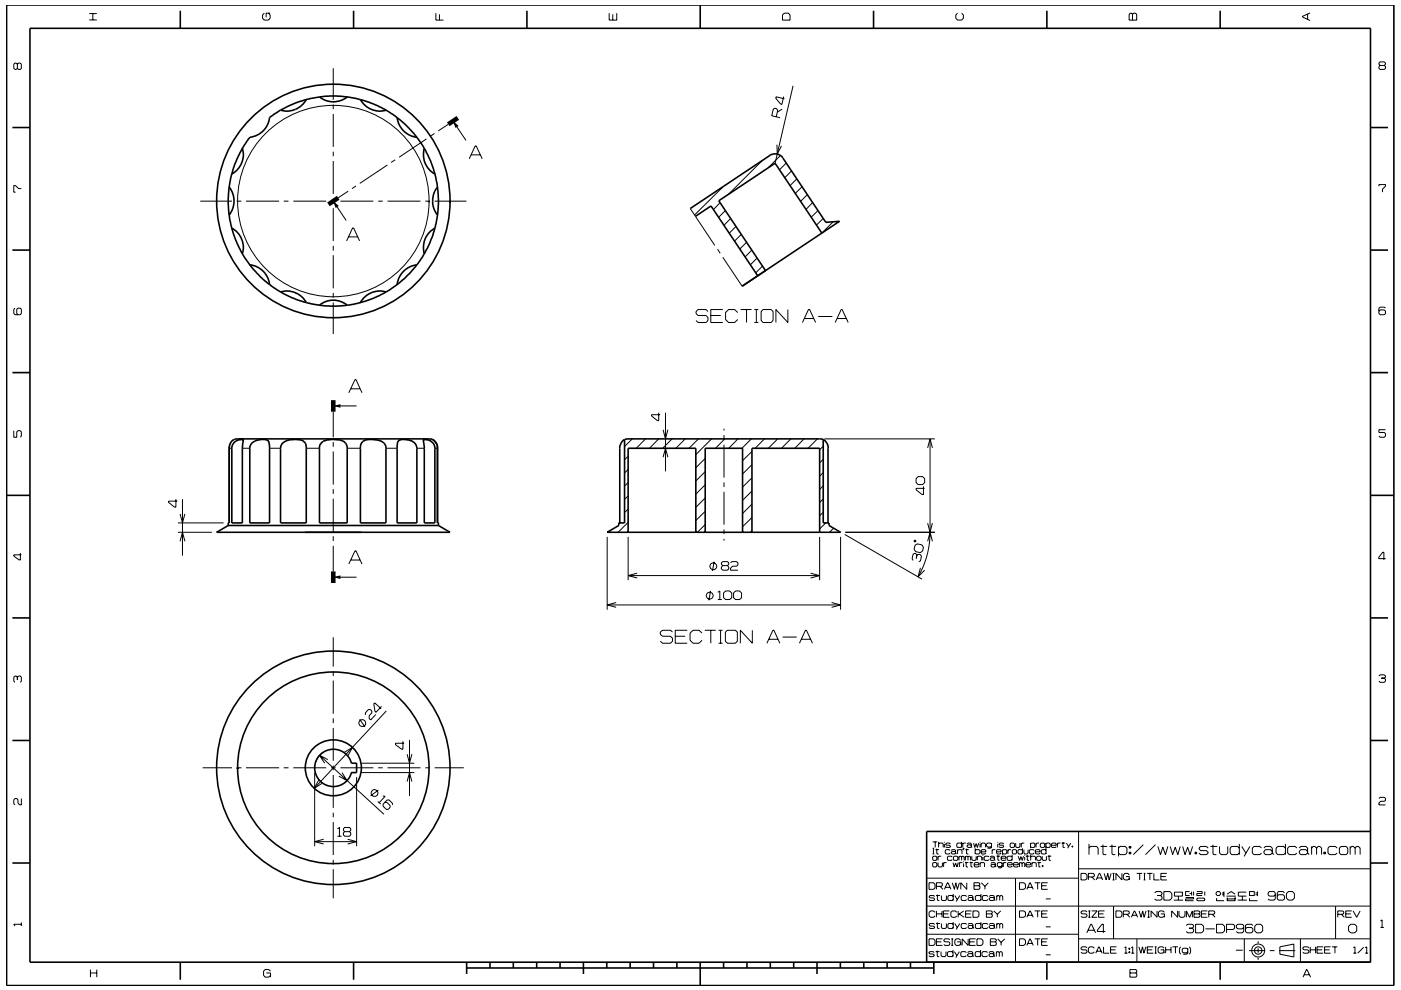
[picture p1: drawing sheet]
<svg xmlns="http://www.w3.org/2000/svg" width="297mm" height="210mm" viewBox="0 0 297 210" stroke-linecap="round" stroke-linejoin="round" font-family="sans-serif">
<g fill="none" stroke="#000" stroke-width=".21">
<path d="M3.7 13.6l-.3-.2h-.2l-.3 .2v.9l.3 .2 .5-.2M3.7 13.6l.2-.2h.4l.2 .2v.9l-.2 .2h-.4l-.2-.2M3.7 13.6v.9M18.9 4.2h1.6M18.9 2.9h1.6M19.7 2.9v1.3M56 2.8l-.3 .4v.7l.3 .4h.9l.4-.4v-.7l-.4-.4M57.3 2.8h-.9v.9M70.7 14.5v6.7M92.4 2.8v1.5h1.6M93.2 3v1.3M129.2 2.8v1.5h1.6v-1.5"/>
<path d="M129.9 3v1.3M166.3 2.8h.8l.4 .4v1.1h-1.6v-1.1zM168.1 18.2l-3.8 16.4M203 2.8l-.4 .4v.7l.4 .4h.9l.4-.4v-.7l-.4-.4M239.6 2.8h.3l.2 .2 .3-.2h.3l.3 .2v1.3h-1.6v-1.3zM240.1 3v1.3M277.2 3v1.1M277.7 2.7l-1.6 .8v.1l1.6 .8M292.6 13.9l-.2-.3v-.2l.2-.3h.9l.2 .3v.2l-.2 .3M292.6 13.9l-.2 .2v.4l.2 .2h.9l.2-.2v-.4l-.2-.2M292.6 13.9h.9M70.7 22.2v.9"/>
<path d="M70.7 24.2v7M70.7 32.2v.9M70.7 34.2v6.9M75.5 39.5l-.9 .5M82.1 35l-5.8 3.9M83.8 33.9l-.9 .6M90.4 29.5l-5.8 3.9M92.1 28.3l-.8 .6M95 26.4l-2.1 1.4M96.1 25.7l2.7 4.1M99.5 33.7l1.3-2.8h.2l1.2 2.8M99.9 32.8h1.9"/>
<path d="M153.2 39.7l-5.9 5.9M161.6 34l-7.2 7.2M164.6 24.8l.3-1.4-.2-.3-.4-.2-.3 .2-.4 1.4 1.8 .5M164.7 30.7l.1 2 .9-1.8M165.5 33l-2.6 2.6M165.8 23.1l-1 .7M166.2 20.5l-.4 1.6h-.3l-1-1.3 .1-.3 1.7 .5M166.7 34.6l-1.4 1.4M167.8 36.3l-1.4 1.4M168.9 37.9l-1.4 1.5M170 39.6l-1.4 1.4M292.4 39.5v-.3h1.3v.3l-.6 .6v.7"/>
<path d="M4.5 40h-.6l-.6-.6h-.4v1.4h.4M42.5 42.7h6.7M50.2 42.7h1M52.2 42.7h7M60.2 42.7h1M62.2 42.7h7M70.2 42.7h1M70.7 42.7l2.7 4.1M70.7 42.2v1M70.7 44.1v7M70.7 52.1v1.1M70.7 54.1v7.1"/>
<path d="M72.2 42.7h7M73.5 51.1l1.3-2.8h.2l1.2 2.8M73.8 40.5l-2.1 1.4M73.9 50.2h1.9M80.2 42.7h.9M82.2 42.7h7M90.2 42.7h1M92.2 42.7h6.7M146.3 44.2l5.3 7.9M152.1 52.9l.6 .8M152.7 43l-1.4 1.4M153.2 54.6l4.1 6.1"/>
<path d="M153.8 44.7l-1.4 1.4M154.9 46.4l-1.4 1.4M156 48l-1.4 1.5M157.2 49.7l-1.5 1.4M158.3 51.4l-1.5 1.4M159.4 53.1l-1.4 1.4M160.5 54.7l-1.4 1.5M161.7 56.4l-1.5 1.5M171.2 41.3l-1.4 1.4M172.3 43l-1.4 1.4M173.4 44.7l-1.4 1.4M174.5 46.3l-1.4 1.4"/>
<path d="M176.7 47l-2.5 2.4M3.2 65.4l-.3 .2v.9l.3 .3h1.1l.2-.3v-.9l-.2-.2h-.5l-.2 .2v.9l.2 .3M70.7 62.1v1.1M70.7 64.2v6.7M150.1 66.1l-.4-.4h-1.7l-.4 .4v.4l.4 .4h1.7l.4 .4v.7l-.4 .4h-1.7l-.4-.4M150.7 66.9h2.1M153.2 65.7h-2.5v2.7h2.5M156.4 66.3l-.7-.6h-1.2l-.7 .6v1.5l.7 .6h1.2l.7-.6M157 65.7h2.3M158.3 65.7v2.7M159.9 65.7h.9M159.9 68.4h.9"/>
<path d="M160.4 65.7v2.7M161.4 66.1l.4-.4h1.7l.4 .4v1.9l-.4 .4h-1.7l-.4-.4zM167 65.7v2.7l-2.5-2.7v2.7M170.1 68.4l1.3-2.7h.3l1.2 2.7M170.6 67.6h1.9M173.5 67.1h3M177.1 68.4l1.2-2.7h.3l1.2 2.7M177.5 67.6h1.9M293.7 65.4l-.2-.3h-.9l-.2 .3v1.1l.2 .3h.9l.2-.3v-.5l-.2-.3h-.9l-.2 .3M2.9 91.3v1.4h.7v-1.1l.2-.3h.5l.2 .3v.9l-.2 .2M48.6 95.1h.5M51.4 95.1h1.6"/>
<path d="M57.1 95.1h2.4M64.9 95.1h2.8M70.7 87.3v5.4M70.7 93.8v1M70.7 95.8v7M70.7 86.1h4.9M73.6 95.1h2.8M74 83.3l1.3-2.8h.2l1.2 2.8M74.4 82.5h1.9M81.8 95.1h2.4M88.4 95.1h1.6M92.2 95.1h.5"/>
<path d="M133.2 99.6l-.8 .7M133.2 96.8l-.8 .7M134.1 93.1l-1.7 1.6M136.9 93.1l-2 2M139.7 93.1l-2 2M139.7 87.5v1.7h-.3l-1.3-1v-.2h1.9M140.6 91.1l.5 2 .5-2M140.6 97l.5-1.9 .5 1.9M141.1 87.5v12.5M142.5 93.1l-2 2M145.3 93.1l-2 2M148.1 93.1l-2 2"/>
<path d="M149.5 97.2l-2 2M150.9 93.1l-3.4 3.3M153.5 90.9v.4M153.5 92.3v1M153.5 94.3v7M153.7 93.1l-2 2M156.5 93.1l-2 2M159.3 93.1l-2 2M159.4 98.5l-2 2M159.4 95.8l-2 1.9M162.1 93.1l-2 2M164.9 93.1l-2 2"/>
<path d="M167.7 93.1l-2 2M170.5 93.1l-2 2M173.3 93.1l-2 2M174.5 97.4l-.7 .8M174.5 94.7l-.7 .7M174.8 93.1h23.4M196.7 95l.5-1.9 .5 1.9M197.2 93.1v19.8M293.7 91.1h-1.3v.6h1.1l.2 .3v.5l-.2 .2h-.9l-.2-.2M4.3 117.3v1.5h-.2l-1.2-.9v-.2h1.6M37.3 105.9v1.7h-.3l-1.3-1.1v-.2h1.9M37.7 112.9h7.2"/>
<path d="M37.7 110.9h9.7M38.2 109l.5 1.9 .5-1.9M38.2 114.8l.5-1.9 .5 1.9M38.7 105.9v11.9M70.7 103.8v1M70.7 105.8v7M70.7 113.7v1.1M70.7 115.8v5.4M74 119.6l1.3-2.8h.2l1.2 2.8M74.4 118.8h1.9M128.7 113.9v15.4M133.2 108l-.8 .7"/>
<path d="M133.2 105.2l-.8 .7M133.2 102.4l-.8 .7M133.2 110.8l-2.1 2.1M133.2 113.9v9.2M149.5 108.5l-2 1.9M149.5 105.6l-2 2M149.5 102.8l-2 2M149.5 100l-2 2M149.5 111.3l-1.6 1.6M151.4 119.1l-.4 2M153.2 120l-.2-.3v-.3l.2-.3h1l.3 .3v.3l-.3 .3M153.2 120l-.2 .3v.4l.2 .2h1l.3-.2v-.4l-.3-.3"/>
<path d="M153.2 120h1M153.5 102.3v1M153.5 104.3v7M153.5 112.3v1M153.5 114.3v.4M154.9 119.4l.3-.3h1l.3 .3v.4l-.3 .3h-.9l-.4 .4v.4h1.6M159.4 112.6l-.3 .3M159.4 109.8l-2 1.9M159.4 106.9l-2 2M159.4 104.1l-2 2M159.4 101.3l-2 2M173.8 113.9v9.2"/>
<path d="M174.5 105.8l-.7 .8M174.5 103l-.7 .8M174.5 100.2l-.7 .8M174.5 108.7l-.7 .7M175.1 110.9l-1.3 1.3M176.7 112l-.8 .9M178.2 113.9v15.4M179.1 113.4l16.4 9.4M193.8 114.6h.3l.1 .2-.3 .1zM194 115.7l.5-.3 .9 .2 .4 .5-.2 .8-.5 .3-1-.2-.3-.5zM194.2 101.5l.4-.4h1l.4 .4v.9l-.4 .4h-1l-.4-.4zM194.4 117.8l-.2-.4-.3-.1-.3 .3-.2 .9 .2 .4"/>
<path d="M194.4 117.8l-.1 .6M194.4 117.8l.3-.2h.5l.2 .4-.2 .9-.4 .3M195.8 103.2v1.7h-.3l-1.3-1v-.3h1.8M196.7 111l.5 1.9 .5-1.9M196.7 114.8l.5-1.9 .5 1.9M197.2 112.9a18.6 18.6 0 0 1-2.6 9.4M198.2 112.9h-19M293.8 118.5h-1.5v-.3l.9-1.1h.2v1.6M70.7 122.4h4.9M70.7 135.2v6.2M128.7 128.3h49.5M130.6 127.8l-1.9 .5 1.9 .5"/>
<path d="M133.2 122.1h40.6M135.1 121.6l-1.9 .5 1.9 .5M142.6 134.1l-.4-.4h-1.7l-.5 .4v.4l.5 .5h1.7l.4 .4v.6l-.4 .4h-1.7l-.5-.4M143.2 135h2.1M145.7 133.7h-2.5v2.7h2.5M148.8 134.3l-.6-.6h-1.3l-.6 .6v1.5l.6 .6h1.3l.6-.6M149.4 133.7h2.4M150.7 125.3l-.4 2M150.7 133.7v2.7M152.2 125.6l.4-.3v1.9M152.2 127.2h.8M152.4 133.7h.8"/>
<path d="M152.4 136.4h.8M152.8 133.7v2.7M153.4 125.8l.4-.5h.9l.4 .5v1l-.4 .4h-.9l-.4-.4zM153.8 134.1l.4-.4h1.7l.4 .4v1.9l-.4 .4h-1.7l-.4-.4zM156 125.3h.8l.4 .5v1l-.4 .4h-.8l-.5-.4v-1zM159.5 133.7v2.7l-2.5-2.7v2.7M162.6 136.4l1.3-2.7h.2l1.3 2.7M163 135.6h1.9M165.9 135.1h3M169.5 136.4l1.3-2.7h.2l1.3 2.7M169.9 135.6h1.9M171.9 121.6l1.9 .5-1.9 .5"/>
<path d="M176.3 127.8l1.9 .5-1.9 .5M195.2 120.4l-.6 1.9 1.4-1.4M3.7 143.6l-.3-.2h-.2l-.3 .2v.9l.3 .2M3.7 143.6l.2-.2h.4l.2 .2v.9l-.2 .2M3.7 143.6v.6M68.5 159.6l-1 1-.7 1.3M70.7 142.4v1M70.7 144.4v7M70.7 152.4v1M70.7 154.4v7M73 159.6l1.7-1.1-.9 1.8M76.1 153.2a.72 .72 0 0 1 .9-.5 .72 .72 0 0 1 .5 .8"/>
<path d="M76.1 153.2h.1M76.1 153.2a.72 .72 0 0 0 .5 .9 .72 .72 0 0 0 .9-.5M76.2 152.6l1.2 1.6M77.5 153.5v.1M79.7 151.5l-1.1 1.2-.3-.3v-.6l.6-.6-.1-.4-.3-.3h-.4l-.6 .7v.4M80.9 149.8l-1.2 1.3-.2-.2-.3-1.6 .3-.2 1.3 1.2M81.9 150.8l-15.3 16.4M85.4 157.2v1.7h-.3l-1.2-1v-.3h1.8M86.3 160l.5 1.9 .5-1.9M86.8 156.9v11.9M292.4 143.4l.2-.3h.9l.2 .3v.2l-.2 .2M292.9 143.8h.6"/>
<path d="M293.5 143.8l.2 .3v.4l-.2 .2h-.9l-.2-.2M4.5 169.4v1.3h-.3l-.4-.4v-.7l-.2-.2h-.4l-.3 .2v.9l.3 .2M43 162.8h6.2M50.2 162.8h1M52.2 162.8h7M60.2 162.8h1M62.2 162.8h7M66.7 163.9v15.6M66.7 178.5h8.9M67.6 165.5l-1 1.7 1.7-1M67.7 160.2l13.7 12.5M68.6 178l-1.9 .5 1.9 .5"/>
<path d="M69.5 161.1l-1.8-.9 1.1 1.7M70.2 162.8h1M70.7 162.4v1M70.7 164.4v7M70.7 172.4v.9M70.7 174.4v6.9M71.5 175.8l.5-.3v1.9M71.5 177.4h.9M72.2 162.8h7M72.5 163.9l1.1 1.7-1.8-1M73.1 176.4l-.3 .2v.5l.3 .3h1l.3-.3v-.5l-.3-.2M73.1 176.4l-.3-.3v-.3l.3-.3h1l.3 .3v.3l-.3 .3"/>
<path d="M73.1 176.4h1M73.7 178l1.9 .5-1.9 .5M75.6 164.8v14.7M76.6 163.9h11.2M76.6 161.9h11.2M80.1 170l.6 .6M80.2 162.8h.9M80.2 167.6l-1.6 1.2M81.2 168.8l.5 .1-1.3 1.4M81.6 170.2h.4l.7 .6v.4l-.4 .5h-.3l-.8-.7v-.4l.9-.9h.4l.7 .6v.4M82.2 162.8h7M86.3 165.8l.5-1.9 .5 1.9"/>
<path d="M90.2 162.8h1M92.2 162.8h6.1M197.7 178.6h1M197.7 179.9h.4M197.9 179.9v1.2M198.3 178.6v1.1M198.6 180v1.1h.4M199 179l.2-.2h.6l.2 .2v.7M199 178.6v1.1M200.2 178.6v.1M200.2 179v.7M201.5 179l-.2-.2h-.6l-.2 .3 .2 .2h.6l.2 .3-.2 .1h-.6l-.2-.1"/>
<path d="M203.9 179l-.2-.2h-.7l-.1 .2v.6l.1 .1h.7l.2-.1M203.9 178.6v1.1M204.1 178.8v.9M204.2 179.9h.2l-.2 .4zM204.3 179.9l-.1 .4M204.8 178.8h-.5l-.2 .2M204.9 180v1.1h.4M205 179l.2-.2h.6l.2 .2v.6M206 179.4l-.2-.2h-.6l-.2 .2 .2 .3h.6l.2-.1M206 179.6l.1 .1M206.4 178.8l.3 .9 .3-.8 .2 .8 .3-.9M206.8 179.9v1.2"/>
<path d="M207.8 178.6v.1M207.8 179v.7M208 179l.2-.2h.5l.3 .2v.7M208 178.8v.9M210.2 179l-.2-.2h-.6l-.2 .2v.4l.2 .3h.6l.2-.3M210.2 178.8v.9l-.2 .2h-.6M211.5 178.6v.1M211.5 179v.7M212.8 179l-.2-.2h-.6l-.2 .3 .2 .2h.6l.2 .3-.2 .1h-.6l-.2-.1M214.3 178.8h.6l.2 .2v.6l-.2 .1h-.6l-.1-.1v-.6zM215.3 178.8v.8l.2 .1h.6l.1-.1v-.8M216.5 178.8v.9"/>
<path d="M216.8 179.9v1.2M217.2 178.8h-.5l-.2 .2M218.5 179l.2-.2h.5l.2 .2v.6l-.2 .1h-.5l-.2-.1M218.5 178.8v1.1M219.7 178.8v.9M220.3 178.8h-.5l-.1 .2M220.6 179l.2-.2h.5l.2 .2v.6l-.2 .1h-.5l-.2-.1zM221.7 179l.3-.2h.5l.2 .2v.6l-.2 .1h-.5l-.3-.1M221.7 178.8v1.1M221.8 179.9v1.2M222.9 179.3h1l-.1-.5h-.7l-.2 .2v.6l.2 .1h.7l.1-.1M224.2 178.8v.9"/>
<path d="M224.8 178.8h-.4l-.2 .2M225.1 178.8h.7M225.4 178.6v1.1h.4M226.1 178.8l.5 .8M227 178.8l-.6 1.1M227.3 179.4h.2v.3h-.2zM227.4 179.4v.3M228.7 176.4v27.7M230.9 179.9l.3-.4h1.3l.3 .4v1.4M230.9 179v2.3M233.3 179.5h1.4M233.8 179.2v1.9l.2 .2h.6"/>
<path d="M235.2 179.5h1.4M235.8 179.2v1.9l.2 .2h.5M237.1 179.9l.4-.4h1l.4 .4v1l-.4 .4h-1l-.4-.4M237.1 179.5v2.1M239.4 179.5h.4v.4h-.4zM239.6 179.5v.4M242.4 179.2l-2.1 2.1M245 179.2l-2.1 2.1M245.5 179.5l.5 1.8 .5-1.6 .6 1.6 .5-1.8M248.1 179.5l.5 1.8 .6-1.6 .5 1.6 .5-1.8M250.7 179.5l.5 1.8 .6-1.6 .5 1.6 .6-1.8M256.2 179.9l-.4-.4h-1.2l-.4 .4 .4 .5h1.2l.4 .5-.4 .4h-1.2l-.4-.4"/>
<path d="M256.6 179.5h1.5M257.2 179.2v1.9l.1 .2h.6M258.6 179.5v1.4l.3 .4h1.1l.3-.4v-1.4M262.8 179.9l-.4-.4h-1.2l-.4 .4v1l.4 .4h1.2l.4-.4M262.8 179v2.3M263.3 179.5l.9 1.4M265 179.5l-1.2 2.1M267.5 179.9l-.4-.4h-1.2l-.4 .4v1l.4 .4h1.2l.4-.4M268 179.9l.3-.4h1.1l.3 .4v1M272.5 179.9l-.3-.4h-1.3l-.3 .4v1l.3 .4h1.3l.3-.4M272.5 179v2.3M274.9 179.9l-.3-.4h-1.2l-.4 .4v1l.4 .4h1.2l.3-.4"/>
<path d="M275.5 179.9l.3-.4h1.1l.3 .4v1M278.1 179.9l.3-.4h.4l.3 .4M278.1 179.5v1.8M279.1 179.9l.4-.4h.3l.4 .4v1.4M279.1 179.9v1.4M283.5 179.9l-.4-.4h-1.2l-.3 .4v1l.3 .4h1.2l.4-.4M284 179.9l.3-.4h1.1l.3 .4v1l-.3 .4h-1.1l-.3-.4zM286.3 179.9l.3-.4h.3l.4 .4M286.3 179.5v1.8M287.3 179.9l.4-.4h.3l.4 .4v1.4M287.3 179.9v1.4M292.4 169.4l.2-.3h.9l.2 .3v.3l-.2 .3h-.8l-.3 .3v.4h1.3"/>
<path d="M4.5 195.7v.7M4.5 196h-1.6l.3 .4M70.7 182.4v1M70.7 184.4v6.1M196.5 198.2h32.2M196.5 192.2h94.1M196.6 186.3h32.1M197 199.1h.9l.3 .4v.7l-.3 .3h-.9zM197 187.2h.9l.3 .4v.7l-.3 .3h-.9zM197.7 181.1h.4M197.7 181.8l.2-.2h.6l.1 .2v.5l-.1 .2h-.6l-.2-.2zM197.7 183.1l.2-.1h.6l.1 .1v.6l-.1 .2h-.6l-.2-.2z"/>
<path d="M198.2 190.2l-.2-.3h-.8l-.2 .3 .2 .3h.8l.2 .3-.2 .2h-.8l-.2-.2M198.2 196.1l-.2-.2h-.8l-.2 .2 .2 .3h.8l.2 .2-.2 .3h-.8l-.2-.2M198.2 193.5l-.2-.3h-.7l-.3 .3v.8l.3 .3h.7l.2-.3M198.3 180.2h.8M198.5 189.9h.8M198.5 195.9h.8M198.5 188h1.1l.2-.2v-.4l-.2-.2h-1.1v1.4M198.5 199.8h1.1M198.5 193.2v1.4M198.5 193.8h1.2M198.7 189.7v1.2l.5 .1M198.7 195.7v1.1l.5 .1"/>
<path d="M198.9 183v.7l.2 .2h.5l.2-.2v-.7M198.9 181.6v.9M199.3 188l.6 .6M199.6 181.6h-.5l-.2 .2M199.6 189.9v.9l.2 .2h.6l.3-.2v-.9M199.6 195.9v.8l.2 .2h.6l.3-.2v-.8M199.7 193.2v1.4M199.8 199.1h-1.3v1.4h1.3M200 193.8h1.1M200.1 183v.9M200.2 188.6l.7-1.4h.1l.6 1.4M200.4 188.2h1"/>
<path d="M200.7 183h-.5l-.1 .1M201.3 193.2h-1.3v1.4h1.3M201.4 199.3l-.2-.2h-.9l-.2 .5 .2 .2h.9l.2 .2v.3l-.2 .2h-.9l-.2-.2M201.4 180.4l-.1-.2h-.7l-.2 .2v.5l.2 .2h.7l.1-.2M201.7 180.4l.2-.2h.5l.2 .2v.5M201.7 199.1h.4M201.9 199.1v1.4M201.9 187.2l.5 1.4 .2-1.4 .4 1.4 .4-1.4M201.9 181.8l-.2-.2h-.7l-.1 .2v.5l.1 .2h.7l.2-.2M202.1 183l.2 .9 .3-.9 .3 .9 .3-.9M202.1 190.2l-.2-.3h-.7l-.2 .3v.6l.2 .2h.7l.2-.2M202.1 196.1l-.2-.2h-.7l-.2 .2v.6l.2 .2h.7l.2-.2"/>
<path d="M202.1 189.6v1.4M202.1 195.6v1.3M202.1 181.8l.2-.2h.6l.2 .2v.5l-.2 .2h-.6l-.2-.2zM202.4 189.9l.5 .9M202.4 195.9l.5 .8M202.6 180.8l-.2-.2h-.5l-.2 .2 .2 .3h.5l.2-.2M202.6 180.9l.2 .2M202.9 193.5l-.3-.3h-.7l-.3 .3v.8l.3 .3h.7l.3-.3M202.9 199.8h.8v.7M203 180.4l.2-.2h.6l.2 .2v.7M203 180.2v.9M203.2 193.2v1.4"/>
<path d="M203.3 181.8l.2-.2 .4 .2M203.3 181.6v.9M203.4 193.8l1 .8M203.4 183v.9M203.5 189.9l-.8 1.3M203.5 195.9l-.8 1.2M203.7 199.5l-.3-.4h-.7l-.3 .4v.7l.3 .3h.7l.3-.3M203.9 181.8v.7M203.9 181.8l.1-.2 .4 .2v.7M204 183h-.4l-.2 .1M204.3 182.7v.2M204.3 183.1v.8"/>
<path d="M204.3 193.2l-1.1 .8M204.6 183h.7M204.7 180.2h.7M204.7 181.6v.9M204.7 181.8l.1-.2 .4 .2M204.7 193.8h1.1M204.8 182.8v1l.4 .1M204.9 190.2l-.2-.3h-.7l-.2 .3v.6l.2 .2h.7l.2-.2M204.9 196.1l-.2-.2h-.7l-.2 .2v.6l.2 .2h.7l.2-.2M205 187.2v1.4l-1.3-1.4v1.4M205.2 190.2l.2-.3h.7l.2 .3v.6M205.2 196.1l.2-.2h.7l.2 .2v.6"/>
<path d="M205.2 181.8v.7M205.2 181.8l.2-.2 .4 .2v.7M205.3 199.1v1.4l-1.3-1.4v1.4M205.6 183h.7M205.6 199.8h1M205.9 182.8v1l.3 .1M206 193.2h-1.3v1.4h1.3M206 181.6v.7l.2 .2h.6l.2-.2v-.7M206.3 193.2h1l.3 .3v.8l-.3 .3h-1zM206.3 190.6l-.2-.2h-.7l-.2 .2 .2 .4h.7l.2-.2M206.3 196.5l-.2-.2h-.7l-.2 .2 .2 .4h.7l.2-.2M206.3 190.8l.2 .2"/>
<path d="M206.3 196.7l.2 .2M206.5 187.2h1.1l.2 .2-.2 .5 .2 .2v.3l-.2 .2h-1.1zM206.5 187.9h1.1M206.5 183.4h1.1l-.2-.4h-.7l-.2 .1v.6l.2 .2h.7l.2-.2M206.8 180.4l.1-.2h.7l.2 .2v.5l-.2 .2h-.7l-.1-.2M206.8 199.1h-1.2v1.4h1.2M207.1 199.1h1l.3 .4v.7l-.3 .3h-1zM207.2 181.8l.2-.2h.5l.2 .2v.7M207.2 181.6v.9M207.8 183.1l.2-.1h.6l.1 .1v.8M207.8 183v.9M208 190.2l-.2-.3h-.8l-.2 .3v.6l.2 .2h.8l.2-.2"/>
<path d="M208 196.1l-.2-.2h-.8l-.2 .2v.6l.2 .2h.8l.2-.2M208 189.6v1.4M208 195.6v1.3M208 180.7h1v-.3l-.2-.2h-.6l-.2 .2v.5l.2 .2h.6l.2-.2M208.1 187.2l.7 .8M208.4 181.3v.2M208.4 181.8v.7M208.8 188v.6M209.1 193.2h1.1l.2 .2-.2 .4 .2 .2v.3l-.2 .3h-1.1zM209.1 193.8h1.1M209.5 190.2l-.3-.3h-.7l-.2 .3v.6l.2 .2h.7l.3-.2M209.5 196.1l-.3-.2h-.7l-.2 .2v.6l.2 .2h.7l.3-.2"/>
<path d="M209.5 187.2l-.7 .8M209.7 181.8l-.2-.2h-.7l-.1 .2v.5l.1 .2h.7l.2-.2M209.7 190.2l.3-.3h.6l.2 .3v.6M209.7 196.1l.3-.2h.6l.2 .2v.6M209.9 181.8l.2-.2h.5l.3 .2v.5M210 199.1h1l.2 .2-.2 .5 .2 .2v.3l-.2 .2h-1zM210 199.8h1M210.1 183.1l.2-.1h.5l.2 .1v.6M210.4 180.2v.9M210.7 193.2l.8 .7M210.8 190.6l-.2-.2h-.6l-.3 .2v.2l.3 .2h.6l.2-.2M210.8 196.5l-.2-.2h-.6l-.3 .2v.2l.3 .2h.6l.2-.2"/>
<path d="M210.8 190.8l.2 .2M210.8 196.7l.2 .2M210.9 182.2l-.3-.3h-.5l-.2 .3 .2 .3h.5l.3-.2M210.9 182.3l.1 .2M211 183.5l-.2-.2h-.5l-.2 .2 .2 .4h.5l.2-.2M211 183.7l.2 .2M211 180.2h-.4l-.2 .2M211.3 181.6h.7M211.3 180.7h1l-.2-.5h-.6l-.2 .2v.5l.2 .2h.6l.2-.2M211.3 190.2l.2-.3 .5 .3M211.3 189.9v1.1M211.3 195.9v1"/>
<path d="M211.3 196.1l.2-.2 .5 .2M211.5 193.9v.7M211.5 199.1l.8 .8M211.6 181.4v1l.3 .1M212 190.2l.2-.3 .4 .3v.8M212 190.2v.8M212 196.1v.8M212 196.1l.2-.2 .4 .2v.8M212.2 193.2l-.7 .7M212.3 182h1v-.2l-.2-.2h-.6l-.2 .2v.5l.2 .2h.6l.2-.2M212.3 199.9v.6M212.5 183.1l-.2-.1h-.7l-.2 .1v.5l.2 .2h.7l.2-.2"/>
<path d="M212.5 183v.9l-.2 .2h-.7M212.6 180.4l.1-.2h.6l.1 .2v.5l-.1 .2h-.6l-.1-.2M212.6 180.2v1.1M212.7 183v.9M213 199.1l-.7 .8M213.4 183h-.5l-.2 .1M213.6 183.4h1l-.1-.4h-.7l-.2 .1v.6l.2 .2h.7l.1-.2M213.7 180.2v.9M214.4 180.2h-.5l-.2 .2M214.6 181.8l-.2-.2h-.7l-.2 .2v.5l.2 .2h.7l.2-.2M214.6 181.3v1.2M214.6 180.4l.2-.2h.5l.2 .2v.5l-.2 .2h-.5l-.2-.2z"/>
<path d="M214.9 183.4h1l-.2-.4h-.6l-.2 .1v.6l.2 .2h.6l.2-.2M215.3 186.3v17.8M215.9 181.6l.3 .9 .2-.8 .3 .8 .3-.9M216.2 183v.9M216.2 183.1l.2-.1 .3 .1M216.2 199.1h.9l.3 .4v.7l-.3 .3h-.9zM216.2 187.2h.9l.3 .4v.7l-.3 .3h-.9zM216.2 193.2h.9l.3 .3v.8l-.3 .3h-.9zM216.7 183.1l.2-.1 .4 .1v.8M216.7 183.1v.8M216.8 180.4l-.2-.2h-.6l-.2 .2v.5l.2 .2h.6l.2-.2M217.1 180.2v.7l.2 .2h.5l.2-.2v-.7"/>
<path d="M217.3 181.3v.2M217.3 181.8v.7M217.5 183.4h1l-.1-.4h-.7l-.2 .1v.6l.2 .2h.7l.1-.2M217.5 181.6h.8M217.7 194.6l.7-1.4 .7 1.4M217.7 188.6l.7-1.4 .7 1.4M217.8 181.4v1l.4 .1M217.9 194.1h1M217.9 188.2h1M218.5 181.8l.2-.2h.6l.2 .2v.7M218.5 181.3v1.2M218.8 183.1l.2-.1h.5l.2 .1v.8"/>
<path d="M218.8 183v.9M219.2 180.4l-.1-.2h-.7l-.2 .2v.5l.2 .2h.7l.1-.2M219.4 199.1h1.2M219.4 193.2h1.2M219.4 187.2h1.2M219.5 180.7h1l-.2-.5h-.6l-.2 .2v.5l.2 .2h.6l.2-.2M219.8 181.8l.2-.2h.5l.2 .2v.5l-.2 .2h-.5l-.2-.2zM220 183h.7M220 187.2v1.4M220 193.2v1.4M220 199.1v1.4M220.3 182.8v1l.3 .1"/>
<path d="M220.8 199.8h1.1M220.8 193.8h1.1M220.8 187.9h1.1M221 183.6h.1v.2h-.1zM221 181.6v.7l.1 .2h.6l.2-.2v-.7M221.1 183.6v.2M221.7 196.6h1.1M221.7 190.7h1.1M221.8 180.4l-.2-.2h-.6l-.2 .2v.5l.2 .2h.6l.2-.2M222.1 199.1h-1.3v1.4h1.3M222.1 187.2h-1.3v1.4h1.3M222.1 193.2h-1.3v1.4h1.3"/>
<path d="M222.1 181.6h.8M222.4 181.4v1l.4 .1M228.7 199.1h61.9M228.7 184.3h61.9M229.2 185.2h.9l.4 .4v.7l-.4 .3h-.9zM230.4 197.9l.9-1.9h.1l.9 1.9M230.5 193.4l-.2-.2h-.9l-.2 .2 .2 .4h.9l.2 .2v.3l-.2 .3h-.9l-.2-.3M230.7 197.3h1.3M230.8 186h1l.2-.2v-.3l-.2-.3h-1v1.4M230.8 193.2h.4M230.8 194.6h.4M231 193.2v1.4"/>
<path d="M231.5 186l.6 .6M231.5 193.2h1.1l-1.1 1.4h1.1M232.4 186.6l.6-1.4h.2l.6 1.4M232.6 186.2h1M232.9 193.8h1.1M234.1 185.2l.4 1.4 .4-1.4 .3 1.4 .4-1.4M234.2 193.2h-1.3v1.4h1.3M234.4 197.6h-1.7v-.3l.9-1.3h.3v1.9M235.9 185.2h.4M235.9 186.6h.4M236.1 185.2v1.4M236.1 192.2v6.9"/>
<path d="M236.6 193.2h1l.3 .3v.8l-.3 .3h-1zM237.9 185.2v1.4l-1.3-1.4v1.4M238.2 193.9h1l.2-.2v-.3l-.2-.2h-1v1.4M238.7 185.9h.7v.7M238.9 193.9l.7 .7M239.4 180.8h.4v.3h-.4zM239.4 185.6l-.3-.4h-.6l-.3 .4v.7l.3 .3h.6l.3-.3M239.6 180.8v.3M239.9 194.6l.6-1.4 .7 1.4M240.1 194.1h.9M241 185.2h1.1M241 199.1v5"/>
<path d="M241.5 193.2l.4 1.4 .4-1.4 .3 1.4 .4-1.4M241.6 185.2v1.4M242.5 185.2h.4M242.5 186.6h.4M242.7 185.2v1.4M243.2 185.2h1.1M243.3 193.2h.5M243.3 194.6h.5M243.5 193.2v1.4M243.8 185.2v1.4M244.6 185.2v1.4h1.2M244.8 189.4l.3-.3h1l.3 .3v.2l-.3 .3"/>
<path d="M245.3 193.2v1.4l-1.2-1.4v1.4M245.4 189.9h.7M246.1 189.9l.3 .3v.5l-.3 .2h-1l-.3-.2M246.1 193.8h.8v.8M246.1 185.9h1.1M246.8 189.1h1.2l.5 .4v1l-.5 .4h-1.2zM246.9 193.5l-.4-.3h-.6l-.3 .3v.8l.3 .3h.6l.4-.3M247.4 185.2h-1.3v1.4h1.3M248.9 190.9h1.9M249 189.2h1.7v.9h-1.7zM249.7 193.2v1.4l-1.3-1.4v1.4M249.8 190.1v.8"/>
<path d="M250 193.2v1.1l.3 .3h.6l.3-.3v-1.1M251.4 190.4h1.7v.3h-1.7v.3h1.7M251.5 196.3l.3-.3h1l.3 .3v.3l-.3 .3M251.5 194.6v-1.4l.7 1.4 .6-1.4v1.4M252.1 196.9h.7M252.2 189.1h-.8v.8h.8M252.2 189.5h.4M252.6 189.1v.8M252.8 196.9l.3 .2v.5l-.3 .3h-1l-.3-.3M253.1 189.1v.8M253.1 193.2h1.1l.2 .2-.2 .4 .2 .3v.2l-.2 .3h-1.1zM253.1 193.8h1.1"/>
<path d="M253.4 180.8h.3v.3h-.3zM253.5 196h1.3l.4 .5v.9l-.4 .5h-1.3zM253.5 180.8v.3M253.7 189.1h1.2v.4h-1.2v.4h1.2M253.7 190.7l.2-.2h1.4l.1 .4-.1 .1h-1.4zM254.7 193.8h1.1M255.4 189.1v.8M255.6 197h2M256 193.2h-1.3v1.4h1.3M256.3 193.9h1l.3-.2v-.3l-.3-.2h-1v1.4M257 193.9l.6 .7M257.9 196h1.3l.4 .5v.9l-.4 .5h-1.3z"/>
<path d="M257.9 190.5v.5h1.6M258.1 189.1h.4l.3 .3v.2l-.3 .3h-.4l-.3-.3zM259.1 189.4h.4M259.1 189.8h.4M259.5 189.1v1.1M260.1 197.1h1.4l.2-.2v-.6l-.2-.3h-1.4v1.9M260.1 190.1h1.9M260.2 190.7h1.7M260.2 190.4v.6h1.7v-.6M260.2 189.6l.8-.5 .9 .5M262.4 190.9h2M263.4 190.1v.8"/>
<path d="M263.7 196.7l-.3 .3h-1l-.3-.3v-.4l.3-.3h1l.3 .3v1.3l-.3 .3h-1l-.3-.3M263.8 199.1v5M264.2 189.2h-1.6v.9h1.6M264.9 189.1h1v.8h-1zM264.9 190.5v.5h1.7M265.6 196.3l-.3-.3h-.9l-.3 .3v1.3l.3 .3h.9l.3-.3v-.6l-.3-.3h-.9l-.3 .3M266 196.5l.4-.5h.9l.4 .5v.9l-.4 .5h-.9l-.4-.5zM266.2 189.4h.4M266.2 189.8h.4M266.6 189.1v1M266.7 199.6v.5M269.7 180.6l-.3-.4h-1.1l-.3 .4v.3l.3 .4h1.1l.3-.4"/>
<path d="M269.7 180.9l.4 .4M270.4 189.8l-.3 .3h-1l-.2-.3v-.4l.2-.3h1l.3 .3v1.3l-.3 .2h-1l-.2-.2M272.3 189.4l-.2-.3h-1l-.3 .3v1.3l.3 .2h1l.2-.2v-.6l-.2-.3h-1l-.3 .3M273.2 189.1h.8l.4 .4v1l-.4 .4h-.8l-.4-.4v-1zM275.7 199.1v5M277.2 180.6l-.3-.4h-1.1l-.3 .4v.3l.3 .4h1.1l.3-.4M277.2 180.9l.4 .4M280.7 180.8h.3v.3h-.3zM280.9 180.8v.3M283.2 192.2v6.9M283.6 193.9h1.1l.2-.2v-.3l-.2-.2h-1.1v1.4M284.4 193.9l.6 .7"/>
<path d="M285.3 193.8h1.1M285.9 196.5l.5-.5h.8l.5 .5v.9l-.5 .5h-.8l-.5-.5zM286.6 193.2h-1.3v1.4h1.3M286.9 193.2l.8 1.4 .7-1.4M292.7 195.4l.3-.3v1.6M292.7 196.7h.7M19.2 206.4h1.3M19.2 205.7v1.6M20.5 205.7v1.6M56.5 206.4h.9v.9M57.4 206l-.4-.4h-.8l-.3 .4v.9l.3 .4h.8l.4-.4M198.1 202l-.2-.2h-.8l-.2 .2 .2 .3h.8l.2 .3-.2 .3h-.8l-.2-.2"/>
<path d="M198.4 201.8h.8M198.7 201.6v1.2l.4 .1M199.5 201.8v.9l.2 .2h.7l.2-.2v-.9M201.7 200.5h.4M202.1 202l-.3-.2h-.7l-.2 .2v.7l.2 .2h.7l.3-.2M202.1 201.5v1.4M202.3 201.8l.6 .9M203.4 201.8l-.8 1.3M204.9 202l-.3-.2h-.7l-.2 .2v.7l.2 .2h.7l.3-.2M205.1 202.1l.3-.3h.6l.2 .3v.6M206.2 202.5l-.2-.2h-.6l-.3 .2v.2l.3 .2h.6l.2-.2M206.2 202.7l.3 .2"/>
<path d="M207.9 202.1l-.2-.3h-.7l-.2 .3v.6l.2 .2h.7l.2-.2M207.9 201.5v1.4M209.4 202.1l-.2-.3h-.8l-.2 .3v.6l.2 .2h.8l.2-.2M209.7 202.1l.2-.3h.6l.2 .3v.6M210.7 202.5l-.2-.2h-.6l-.2 .2 .2 .4h.6l.2-.2M210.7 202.7l.2 .2M211.2 201.8v1.1M211.2 202.1l.2-.3 .5 .3M211.9 202.1l.2-.3 .4 .3v.8M211.9 202.1v.8M217.7 200.5l.7-1.4 .7 1.4M217.9 200.1h1"/>
<path d="M221.7 202.5h1.1M230.5 201l-.2-.2h-.9l-.2 .4 .2 .3h.9l.2 .2v.3l-.2 .2h-.9l-.2-.2M232 201.1l-.3-.3h-.6l-.3 .3v.8l.3 .3h.6l.3-.3M232.3 202.2l.7-1.4 .7 1.4M232.5 201.8h1M234 200.8v1.4h1.2M235.5 201.5h1M236.7 200.8h-1.2v1.4h1.2M238.4 202.2h.7M238.4 201l.3-.2v1.4M239.3 201.1h.3v.2h-.3zM239.3 201.9h.3v.2h-.3z"/>
<path d="M239.4 201.1v.2M239.4 201.9v.2M239.6 205.6h1.2l.2 .3-.2 .5 .2 .2v.4l-.2 .3h-1.2zM239.6 206.4h1.2M239.9 202.2h.6M239.9 201l.3-.2v1.4M241.5 200.8l.4 1.4 .3-1.4 .3 1.4 .4-1.4M243.2 201.5h1.1M244.5 200.8h-1.3v1.4h1.3M244.8 200.8h.4M244.8 202.2h.4M245 200.8v1.4"/>
<path d="M246.1 201.5h.7v.7M246.8 201.1l-.3-.3h-.6l-.4 .3v.8l.4 .3h.6l.3-.3M247.1 201.5h1.2M247.1 200.8v1.4M248.3 200.8v1.4M248.6 200.8h1.2M249.2 200.8v1.4M250.4 200.8a1.09 1.09 0 0 0 0 1.6M251.8 201.3l-.2-.2h-.7l-.2 .2v.6l.2 .2h.7l.2-.2M251.8 201.1v1.1l-.2 .2h-.7M252.1 200.8a1.1 1.1 0 0 1 0 1.6M262 201.5h1.5"/>
<path d="M264.8 201.6h3.4M266.7 201.1v1M266.7 203.1v.5M269.2 201.6h1M271.2 201.6h3.4M274.3 203l-2.9-.6v-1.6l2.9-.6v2.8M276.3 207.3l.7-1.6h.1l.8 1.6M276.5 206.8h1.1M277.5 201l-.2-.2h-.9l-.2 .4 .2 .3h.9l.2 .2v.3l-.2 .2h-.9l-.2-.2M277.8 201.5h1.1M277.8 200.8v1.4M278.9 200.8v1.4"/>
<path d="M279.2 201.5h1.1M280.5 200.8h-1.3v1.4h1.3M280.8 201.5h1.1M282.1 200.8h-1.3v1.4h1.3M282.4 200.8h1.1M283 200.8v1.4M286.9 202.2h.7M286.9 201l.4-.2v1.4M289.1 200.9l-1.2 1.3M289.4 202.2h.7M289.4 201l.4-.2v1.4"/>
<circle cx="70.7" cy="42.6" r="20.3"/>
<circle cx="150.5" cy="126.3" r=".73"/>
<circle cx="151.2" cy="120.1" r=".73"/>
<circle cx="79.4" cy="168.2" r=".74"/>
<circle cx="266.8" cy="201.6" r="1.38"/>
<circle cx="266.8" cy="201.6" r=".79"/>
</g>
<g fill="none" stroke="#000" stroke-width=".34">
<path d="M1.4 1.1h294.1v207.9h-294.1zM6.4 6h284.2v198.1h-284.3zM38.2 2.3v3.7M75 2.3v3.7M111.7 2.3v3.7M148.5 1.1v4.9M185.2 2.3v3.7M222 2.3v3.7M258.7 2.3v3.7M2.6 27h3.7M48.6 39.7l-.2 3 .2 2.9M48.6 39.7a4.8 4.8 0 0 1 0 5.9"/>
<path d="M49.1 36.9l-.5 2.8M51.4 31.5a4.7 4.7 0 0 1-2.3 5.4M62.6 23.2a4.3 4.3 0 0 1-3.1 .2M64.9 21.1l-2.3 .8-1.9 .8-3.5 2.2a4.8 4.8 0 0 1-4.2 4.2l-1.2 1.7-1.3 2.4-1.4 3.7M64.9 21.1l-.9 1.2-1.3 .9M67.7 20.6l-2.8 .5M67.7 20.6l2.2-.2 3.7 .2M67.7 20.6l1.4 .7 1.5 .3M70.6 21.6h.1M73.6 20.6l2.8 .5M73.6 20.6l-1.4 .7-1.5 .3M76.4 21.1a4.7 4.7 0 0 0 5.5 2.3"/>
<path d="M76.4 21.1l3.7 1.3 1.6 .8 2.5 1.7M84.2 24.9l1.7 1.4 2.5 2.8a4.8 4.8 0 0 1-4.2-4.2zM88.4 29.1l1 1.5 1.2 2.1 .7 1.4 .9 2.8M90 31.5a4.7 4.7 0 0 0 2.2 5.4M92.2 36.9l.5 2.8M92.7 39.7a4.8 4.8 0 0 0 0 5.9M92.8 39.7l.2 2.4-.2 3.5M163.2 32.9a2.09 2.09 0 0 1 2.8 .6l9.1 13.7 2.9-.3-20.6 13.8M163.2 33l-16.9 11.2M290.6 27h3.7M2.6 53h3.7M48.6 45.6l.5 2.8"/>
<path d="M49.1 48.4l.8 2.4 .8 1.8 1.2 2.1 1.1 1.5M49.1 48.4a4.7 4.7 0 0 1 2.3 5.4M53 56.2l2.1 2.4 2 1.8M53 56.2a4.7 4.7 0 0 1 4.1 4.2M85.6 57.5a4.7 4.7 0 0 1 2.8-1.3l-2.5 2.7-1.7 1.5a4.7 4.7 0 0 1 1.4-2.9zM92.2 48.4l-.6 2.1-.9 2-1.2 2.1-1.1 1.6M92.8 45.6l-.4 2.1a1.36 1.36 0 0 1-1 1.3 4.7 4.7 0 0 0-1.4 4.8M147.5 45.9l3.2-2.2 10 14.8M174.2 49.4l-9.9-14.8-11.9 8 9.9 14.8M290.6 53h3.7M2.6 79h3.7M57.2 60.4l2.3 1.5 1.8 1 3.6 1.3"/>
<path d="M59.5 61.9a4.4 4.4 0 0 1 3.1 .2M62.6 62.1l1.4 .9 .9 1.2M64.9 64.2l2.8 .5M67.7 64.7l2.3 .2 3.6-.2M70.7 63.7h.1M70.7 63.7l-1.6 .2-1.4 .8M70.8 63.7l1.5 .3 1.3 .7M76.4 64.2l-2.8 .5M81.9 61.9a4.7 4.7 0 0 0-5.5 2.3M84.2 60.4l-1.5 1-2.3 1.3-4 1.5M290.6 79h3.7M48.6 94.8v16.1h-.2v.6"/>
<path d="M48.7 94.5l-.1 .1M48.9 94l-.1 .2M48.9 94l-.3 1M49.4 93.3l-.2 .2M49.6 93.2l-.7 .8M49.7 93.2l.7-.1h40.6l.9 .2M49.7 93.8l.7-.4 .8-.2a.31 .31 0 0 1 .3 .1 .31 .31 0 0 1 .1 .4l-.2 1.1v16.1h-2.3v-16l.2-.6zM53.5 93.9a3.6 3.6 0 0 1 3.4-.4l.2 1.1v16.3h-4.1v-15.8l.1-.6zM60 93.9a4.4 4.4 0 0 1 4.5-.2 1.6 1.6 0 0 1 .4 1.4v15.8h-5.4v-15.8v-.4zM68.2 93.8a5 5 0 0 1 4.9 0l.5 1v16.1h-5.9v-16.1zM76.9 93.6a4.6 4.6 0 0 1 4.5 .4l.4 .8v16.1h-5.4v-16.1l.1-.5zM88.4 95.1a2.35 2.35 0 0 0-2.7-1.9h-.1a1.12 1.12 0 0 0-1.4 1.4v16.3"/>
<path d="M88.4 95.1v15.8h-4.2M91.9 93.3a1.96 1.96 0 0 1 .8 1.8M91.9 93.3a2.01 2.01 0 0 1 .8 1.8M92.2 95a1.82 1.82 0 0 0-2.5-1.6l.3 1.4v16.1h2.2v-15.8M92.8 95.1v15.8h.2v.6M174.5 93.2l-.7-.1h-40.6l-.7 .1M174.5 93.2v17.7h1.3v.6l2.4 1.4h-49.5l2.5-1.4v-.6h1.2v-17.7l-.3 .3a2.38 2.38 0 0 0-.7 1.6v15.8M174.5 93.2l.8 .8M175.3 94l.3 1M175.6 95.1v15.8M1.4 105.1h4.9M48.4 111.5l-2.5 1.4"/>
<path d="M48.4 111.5h44.6M93 111.5l2.4 1.4h-49.5M133.2 112.9v-17.8h14.3v17.8M149.5 112.9v-17.8h7.9v17.8M159.4 112.9v-17.8h14.4v17.8M290.6 105.1h4.9M2.6 131.1h3.7M290.6 131.1h3.7M2.6 157.1h3.7M290.6 157.1h3.7M67.9 160.1a4 4 0 0 1 6.6 1.8h1.1v2h-1.1a4 4 0 0 1-5.8 2.4 4 4 0 0 1-.8-6.2zM290.6 176.4h-94.1v27.7"/>
<path d="M2.6 183h3.7M290.6 183h3.7M38.2 204.1v3.7M75 204.1v3.7M98.9 205.3h99.1M98.9 204.1v2.5M103.9 204.1v1.2M108.8 204.1v1.2M113.8 204.1v1.2M118.7 204.1v1.2M123.7 204.1v2.5M128.6 204.1v1.2"/>
<path d="M133.6 204.1v1.2M138.6 204.1v1.2M143.5 204.1v1.2M148.5 204.1v4.9M153.4 204.1v1.2M158.4 204.1v1.2M163.3 204.1v1.2M168.3 204.1v1.2M173.2 204.1v2.5M178.2 204.1v1.2M183.1 204.1v1.2M188.1 204.1v1.2"/>
<path d="M193 204.1v1.2M198 204.1v2.5M222 204.1v3.7M258.7 204.1v3.7"/>
<circle cx="70.7" cy="42.6" r="24.8"/>
<circle cx="70.7" cy="162.9" r="5.9"/>
<circle cx="70.7" cy="162.8" r="24.8"/>
<circle cx="70.7" cy="162.8" r="20.3"/>
</g>
<path d="M97.1 25l-2.1 1.4M71.7 41.9l-2.1 1.4M70.7 84.9v2.4M70.7 121.2v2.5" fill="none" stroke="#000" stroke-width=".97" stroke-linecap="butt"/>
<path d="M96.1 25.7l1.1 1-.6 .4zM70.7 42.7l1.1 1-.6 .4zM70.7 86.1l1.5-.4v.8zM70.7 122.4l1.5-.4v.8z" fill="#000"/>
</svg>
